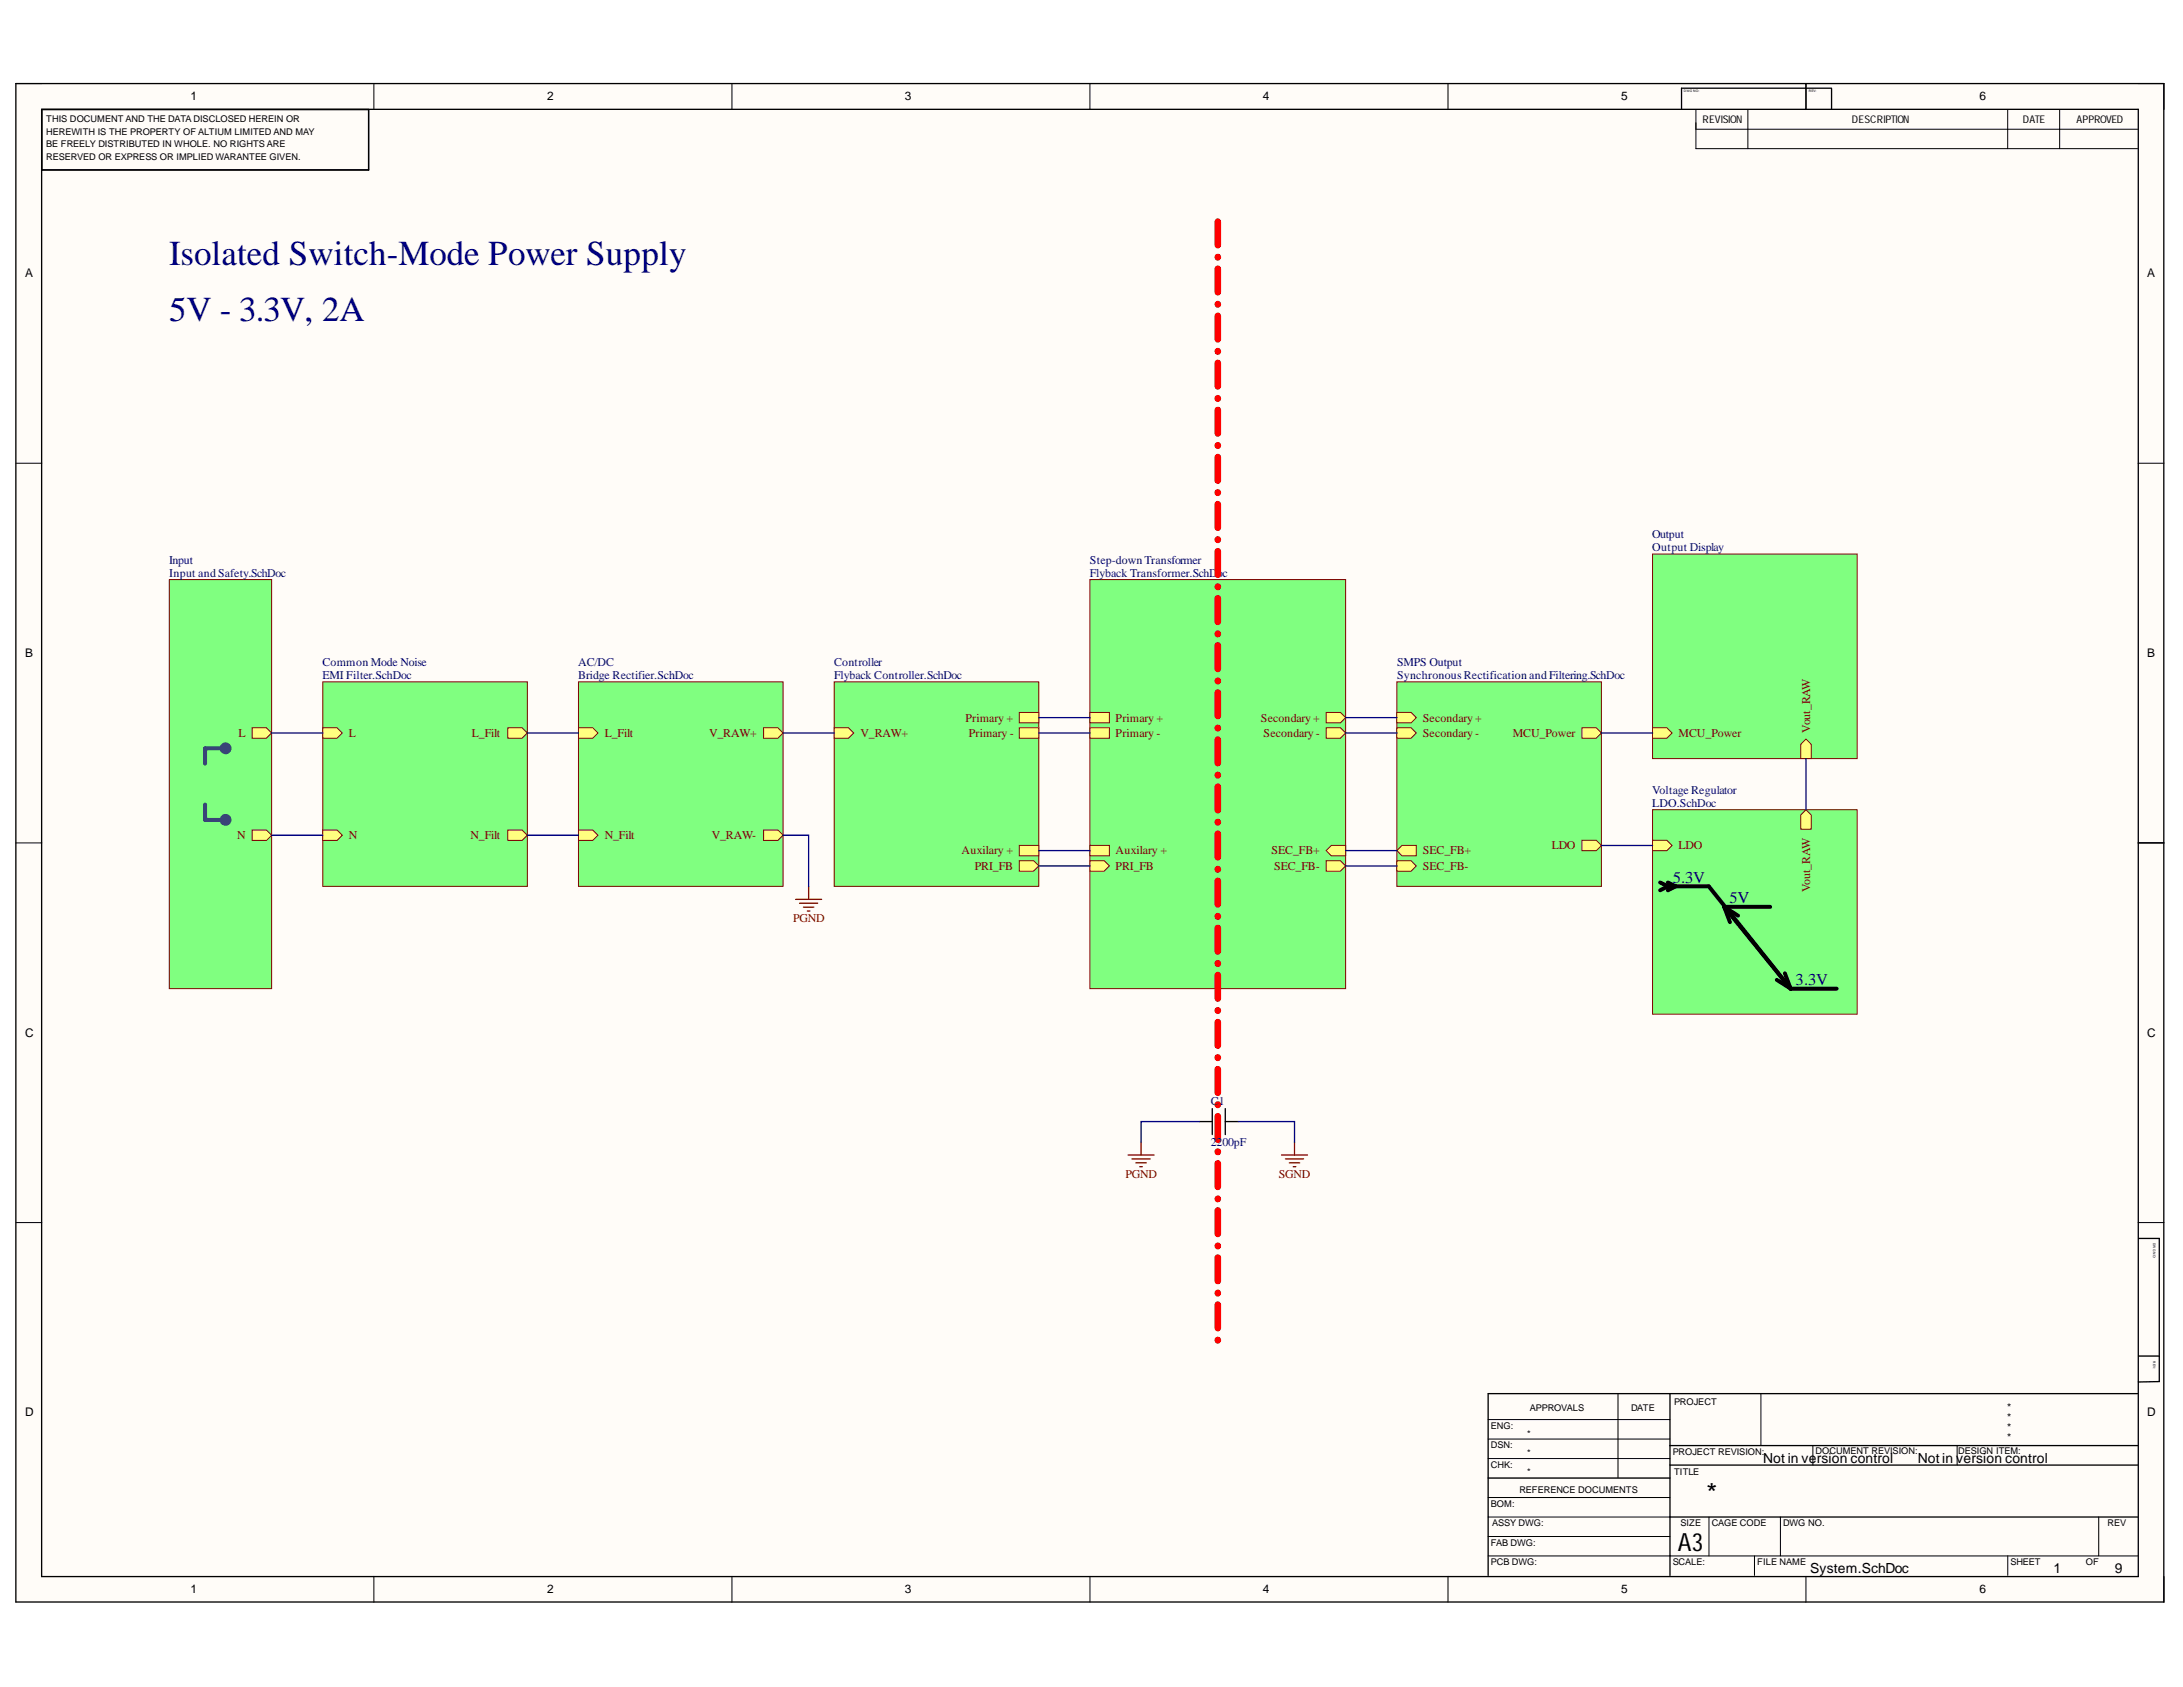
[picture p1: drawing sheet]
<svg xmlns="http://www.w3.org/2000/svg" width="279mm" height="216mm" viewBox="0 0 279 216" stroke-linecap="round" stroke-linejoin="round" font-family="sans-serif">
<defs><g id="words">
<g font-size="4.5" fill="#000080">
<text x="21.7" y="33.9">Isolated Switch-Mode Power Supply</text>
<text x="21.7" y="41.1">5V - 3.3V, 2A</text>
</g>
<text font-size="3.6" x="218.4" y="192.4">*</text>
<text font-size="3.2" x="214.8" y="198.5">A3</text>
<g font-size="2.1" fill="#000080">
<text x="214.1" y="113">5.3V</text>
<text x="221.4" y="115.6">5V</text>
<text x="229.8" y="126.1">3.3V</text>
</g>
<g font-size="1.8">
<text x="225.7" y="187.2">Not in ve</text>
<text x="232.5" y="187.2">rsion control</text>
<text x="245.5" y="187.2">Not in version control</text>
<text x="231.7" y="201.2">System.SchDoc</text>
<text x="262.8" y="201.2">1</text>
<text x="270.7" y="201.2">9</text>
</g>
<g font-size="1.5">
<text x="24.4" y="12.9">1</text>
<text x="70" y="12.9">2</text>
<text x="115.8" y="12.9">3</text>
<text x="161.6" y="12.9">4</text>
<text x="207.5" y="12.9">5</text>
<text x="253.3" y="12.9">6</text>
<text x="3.2" y="35.5">A</text>
<text x="274.8" y="35.5">A</text>
<text x="3.2" y="84.1">B</text>
<text x="274.8" y="84.1">B</text>
<text x="3.2" y="132.7">C</text>
<text x="274.8" y="132.7">C</text>
<text x="3.2" y="181.2">D</text>
<text x="274.8" y="181.2">D</text>
<text x="24.4" y="203.9">1</text>
<text x="70" y="203.9">2</text>
<text x="115.8" y="203.9">3</text>
<text x="161.6" y="203.9">4</text>
<text x="207.5" y="203.9">5</text>
<text x="253.3" y="203.9">6</text>
</g>
<g font-size="1.5" fill="#000080">
<text x="211.5" y="68.9">Output</text>
<text x="211.5" y="70.5">Output Display</text>
<text x="21.7" y="72.1">Input</text>
<text x="21.7" y="73.8">Input andSafety.SchDoc</text>
<text x="139.5" y="72.1">Step-down Transformer</text>
<text x="139.5" y="73.8">Flyback Transformer.SchDoc</text>
<text x="41.3" y="85.2">Common Mode Noise</text>
<text x="41.3" y="86.9">EMI Filter.SchDoc</text>
<text x="74" y="85.2">AC/DC</text>
<text x="74" y="86.9">Bridge Rectifier.SchDoc</text>
<text x="106.7" y="85.2">Controller</text>
<text x="106.7" y="86.9">Flyback Controller.SchDoc</text>
<text x="178.8" y="85.2">SMPS Output</text>
<text x="178.8" y="86.9">SynchronousRectification andFiltering.SchDoc</text>
<text x="211.5" y="101.6">Voltage Regulator</text>
<text x="211.5" y="103.2">LDO.SchDoc</text>
<text x="155" y="141.4">C1</text>
<text x="155" y="146.7">2200pF</text>
</g>
<g font-size="1.5" fill="#800000">
<text x="30.5" y="94.3">L</text>
<text x="44.7" y="94.3">L</text>
<text x="60.4" y="94.3">L_Filt</text>
<text x="77.4" y="94.3">L_Filt</text>
<text x="90.8" y="94.3">V_RAW+</text>
<text x="110.1" y="94.3">V_RAW+</text>
<text x="123.6" y="92.3">Primary +</text>
<text x="124" y="94.3">Primary -</text>
<text x="142.8" y="92.3">Primary +</text>
<text x="142.8" y="94.3">Primary -</text>
<text x="161.4" y="92.3">Secondary+</text>
<text x="161.7" y="94.3">Secondary-</text>
<text x="182.1" y="92.3">Secondary+</text>
<text x="182.1" y="94.3">Secondary-</text>
<text x="193.6" y="94.3">MCU_Power</text>
<text x="214.8" y="94.3">MCU_Power</text>
<text x="231.7" y="93.8" transform="rotate(-90 231.7 93.8)">Vout_RAW</text>
<text x="30.4" y="107.4">N</text>
<text x="44.7" y="107.4">N</text>
<text x="60.2" y="107.4">N_Filt</text>
<text x="77.4" y="107.4">N_Filt</text>
<text x="91.1" y="107.4">V_RAW-</text>
<text x="123.1" y="109.3">Auxilary +</text>
<text x="124.8" y="111.3">PRI_FB</text>
<text x="142.8" y="109.3">Auxilary +</text>
<text x="142.8" y="111.3">PRI_FB</text>
<text x="162.7" y="109.3">SEC_FB+</text>
<text x="163.1" y="111.3">SEC_FB-</text>
<text x="182.1" y="109.3">SEC_FB+</text>
<text x="182.1" y="111.3">SEC_FB-</text>
<text x="198.6" y="108.7">LDO</text>
<text x="214.8" y="108.7">LDO</text>
<text x="101.5" y="118">PGND</text>
<text x="231.7" y="114.2" transform="rotate(-90 231.7 114.2)">Vout_RAW</text>
<text x="144" y="150.8">PGND</text>
<text x="163.7" y="150.8">SGND</text>
</g>
<g font-size="1.4">
<text x="217.9" y="15.7">REVISION</text>
<text x="237" y="15.7">DESCRIPTION</text>
<text x="258.9" y="15.7">DATE</text>
<text x="265.8" y="15.7">APPROVED</text>
<text x="256.9" y="183.2">*</text>
<text x="256.9" y="184.4">*</text>
<text x="256.9" y="180.5">*</text>
<text x="256.9" y="181.8">*</text>
</g>
<g font-size="1.2">
<text x="5.9" y="15.6">THIS DOCUMENT AND THE DATA DISCLOSED HEREIN OR</text>
<text x="5.9" y="17.2">HEREWITH IS THE PROPERTY OF ALTIUM LIMITED AND MAY</text>
<text x="5.9" y="18.9">BE FREELY DISTRIBUTED IN WHOLE. NO RIGHTS ARE</text>
<text x="5.9" y="20.5">RESERVED OR EXPRESS OR IMPLIED WARANTEE GIVEN.</text>
<text x="214.3" y="179.8">PROJECT</text>
<text x="190.8" y="182.9">ENG:</text>
<text x="190.8" y="185.4">DSN:</text>
<text x="195.5" y="183.9">*</text>
<text x="195.8" y="180.5">APPROVALS</text>
<text x="208.8" y="180.5">DATE</text>
<text x="190.8" y="187.9">CHK:</text>
<text x="194.5" y="191">REFERENCE DOCUMENTS</text>
<text x="195.5" y="186.4">*</text>
<text x="195.5" y="188.7">*</text>
<text x="214.1" y="186.2">PROJECT REVISION:</text>
<text x="214.3" y="188.7">TITLE</text>
<text x="232.4" y="186">DOCUMENT REVISION:</text>
<text x="250.6" y="186">DESIGN ITEM:</text>
<text x="190.8" y="192.9">BOM:</text>
<text x="190.8" y="197.9">FAB DWG:</text>
<text x="191" y="195.3">ASSY DWG:</text>
<text x="215.1" y="195.3">SIZE</text>
<text x="219.1" y="195.3">CAGE CODE</text>
<text x="228.2" y="195.3">DWG NO.</text>
<text x="269.7" y="195.3">REV</text>
<text x="190.8" y="200.3">PCB DWG:</text>
<text x="214.1" y="200.3">SCALE:</text>
<text x="224.9" y="200.3">FILE NAME</text>
<text x="257.3" y="200.3">SHEET</text>
<text x="267" y="200.3">OF</text>
</g>
<g font-size=".4">
<text x="215.5" y="11.8">DWG NO:</text>
<text x="231.5" y="11.8">REV:</text>
<text x="275.6" y="159.1" transform="rotate(90 275.6 159.1)">DWG NO:</text>
<text x="275.6" y="174.2" transform="rotate(90 275.6 174.2)">REV:</text>
</g>
</g></defs>
<g fill="#fffcf8">
<path d="M2 10.7h275v194.4h-275z" fill-rule="evenodd"/>
<path d="M5.4 14h268.2v187.7h-268.2z" fill-rule="evenodd"/>
</g>
<g fill="none" stroke="#000" stroke-width=".13">
<path d="M2 10.7h3.4M47.9 10.7v3.3M93.7 10.7v3.3M139.5 10.7v3.3M185.3 10.7v3.3M217.1 14v5h56.5M217.1 16.5h56.5M223.7 14v5M231.1 10.7v3.3M257 14v5M263.6 14v5M273.6 10.7h3.4v3.3"/>
<path d="M2 59.3h3.4M273.6 59.3h3.4M2 107.9h3.4M273.6 107.9h3.4M2 156.5h3.4M273.6 156.5h3.4M207.1 178.4v10.8M225.4 178.4v6.6M190.5 199.1h83.1M190.5 184.2h23.2M190.5 181.7h23.2M190.5 186.7h23.2"/>
<path d="M190.5 194.1h23.2M190.5 191.7h23.2M190.5 196.6h23.2M218.7 194.1v5M224.6 199.1v2.5M227.9 194.1v5M232 185v2.5M250.5 185v2.5M257 199.1v2.5M268.6 194.1v5M47.9 201.7v3.4M93.7 201.7v3.4"/>
<path d="M139.5 201.7v3.4M185.3 201.7v3.4M231.1 201.7v3.4M277 201.7v3.4"/>
</g>
<g fill="none" stroke="#000" stroke-width=".17">
<path d="M2 10.7h274.9v194.3h-274.9zM5.3 14h268.4v187.8h-268.4zM5.3 14h41.9v7.8h-41.9M231.1 10.7v3.3M234.4 11.3h-19.2v2.6M234.4 11.4v2.6M273.7 107.9h3.3M273.7 158.5h2.7v18.3l-2.7 .1M213.7 178.4v23.2M273.6 178.4h-83.1v23.2M273.7 173.5h2.7M190.5 189.2h23.2"/>
<path d="M213.7 185h59.9M213.7 187.5h59.9M213.7 194.1h59.9"/>
</g>
<path d="M21.7 74.2h13.1v52.3h-13.1z" fill-rule="evenodd" fill="#80ff80"/>
<path d="M21.7 74.2h13.1v52.3h-13.1z" fill="none" stroke="#800000" stroke-width=".13"/>
<path d="M32.3 93.1h1.8l.7 .7-.7 .7h-1.8z" fill-rule="evenodd" fill="#ffff80"/>
<path d="M32.3 93.1h1.8l.7 .7-.7 .7h-1.8z" fill="none" stroke="#800000" stroke-width=".13"/>
<path d="M32.3 106.2h1.8l.7 .7-.7 .7h-1.8z" fill-rule="evenodd" fill="#ffff80"/>
<path d="M32.3 106.2h1.8l.7 .7-.7 .7h-1.8z" fill="none" stroke="#800000" stroke-width=".13"/>
<path d="M41.3 87.3h26.2v26.1h-26.2z" fill-rule="evenodd" fill="#80ff80"/>
<path d="M41.3 87.3h26.2v26.1h-26.2z" fill="none" stroke="#800000" stroke-width=".13"/>
<path d="M41.3 93.1h1.8l.7 .7-.7 .7h-1.8z" fill-rule="evenodd" fill="#ffff80"/>
<path d="M41.3 93.1h1.8l.7 .7-.7 .7h-1.8z" fill="none" stroke="#800000" stroke-width=".13"/>
<path d="M41.3 106.2h1.8l.7 .7-.7 .7h-1.8z" fill-rule="evenodd" fill="#ffff80"/>
<path d="M41.3 106.2h1.8l.7 .7-.7 .7h-1.8z" fill="none" stroke="#800000" stroke-width=".13"/>
<path d="M65 93.1h1.8l.7 .7-.7 .7h-1.8z" fill-rule="evenodd" fill="#ffff80"/>
<path d="M65 93.1h1.8l.7 .7-.7 .7h-1.8z" fill="none" stroke="#800000" stroke-width=".13"/>
<path d="M65 106.2h1.8l.7 .7-.7 .7h-1.8z" fill-rule="evenodd" fill="#ffff80"/>
<path d="M65 106.2h1.8l.7 .7-.7 .7h-1.8z" fill="none" stroke="#800000" stroke-width=".13"/>
<path d="M74 87.3h26.2v26.1h-26.2z" fill-rule="evenodd" fill="#80ff80"/>
<path d="M74 87.3h26.2v26.1h-26.2z" fill="none" stroke="#800000" stroke-width=".13"/>
<path d="M97.7 93.1h1.9l.6 .7-.6 .7h-1.9z" fill-rule="evenodd" fill="#ffff80"/>
<path d="M97.7 93.1h1.9l.6 .7-.6 .7h-1.9z" fill="none" stroke="#800000" stroke-width=".13"/>
<path d="M97.7 106.2h1.9l.6 .7-.6 .7h-1.9z" fill-rule="evenodd" fill="#ffff80"/>
<path d="M97.7 106.2h1.9l.6 .7-.6 .7h-1.9z" fill="none" stroke="#800000" stroke-width=".13"/>
<path d="M74 93.1h1.9l.6 .7-.6 .7h-1.9z" fill-rule="evenodd" fill="#ffff80"/>
<path d="M74 93.1h1.9l.6 .7-.6 .7h-1.9z" fill="none" stroke="#800000" stroke-width=".13"/>
<path d="M74 106.2h1.9l.6 .7-.6 .7h-1.9z" fill-rule="evenodd" fill="#ffff80"/>
<path d="M74 106.2h1.9l.6 .7-.6 .7h-1.9z" fill="none" stroke="#800000" stroke-width=".13"/>
<path d="M106.8 87.3h26.2v26.1h-26.2z" fill-rule="evenodd" fill="#80ff80"/>
<path d="M106.8 87.3h26.2v26.1h-26.2z" fill="none" stroke="#800000" stroke-width=".13"/>
<path d="M106.8 93.1h1.8l.7 .7-.7 .7h-1.8z" fill-rule="evenodd" fill="#ffff80"/>
<path d="M106.8 93.1h1.8l.7 .7-.7 .7h-1.8z" fill="none" stroke="#800000" stroke-width=".13"/>
<path d="M130.5 108.2h2.5v1.3h-2.5z" fill-rule="evenodd" fill="#ffff80"/>
<path d="M130.5 108.2h2.5v1.3h-2.5z" fill="none" stroke="#800000" stroke-width=".13"/>
<path d="M130.5 91.2h2.5v1.3h-2.5z" fill-rule="evenodd" fill="#ffff80"/>
<path d="M130.5 91.2h2.5v1.3h-2.5z" fill="none" stroke="#800000" stroke-width=".13"/>
<path d="M130.5 93.1h2.5v1.4h-2.5z" fill-rule="evenodd" fill="#ffff80"/>
<path d="M130.5 93.1h2.5v1.4h-2.5z" fill="none" stroke="#800000" stroke-width=".13"/>
<path d="M130.5 110.2h1.8l.7 .6-.7 .7h-1.8z" fill-rule="evenodd" fill="#ffff80"/>
<path d="M130.5 110.2h1.8l.7 .6-.7 .7h-1.8z" fill="none" stroke="#800000" stroke-width=".13"/>
<path d="M139.5 74.2h32.7v52.3h-32.7z" fill-rule="evenodd" fill="#80ff80"/>
<path d="M139.5 74.2h32.7v52.3h-32.7z" fill="none" stroke="#800000" stroke-width=".13"/>
<path d="M139.5 108.2h2.5v1.3h-2.5z" fill-rule="evenodd" fill="#ffff80"/>
<path d="M139.5 108.2h2.5v1.3h-2.5z" fill="none" stroke="#800000" stroke-width=".13"/>
<path d="M139.5 91.2h2.5v1.3h-2.5z" fill-rule="evenodd" fill="#ffff80"/>
<path d="M139.5 91.2h2.5v1.3h-2.5z" fill="none" stroke="#800000" stroke-width=".13"/>
<path d="M139.5 93.1h2.5v1.4h-2.5z" fill-rule="evenodd" fill="#ffff80"/>
<path d="M139.5 93.1h2.5v1.4h-2.5z" fill="none" stroke="#800000" stroke-width=".13"/>
<path d="M169.7 93.1h1.9l.6 .7-.6 .7h-1.9z" fill-rule="evenodd" fill="#ffff80"/>
<path d="M169.7 93.1h1.9l.6 .7-.6 .7h-1.9z" fill="none" stroke="#800000" stroke-width=".13"/>
<path d="M169.7 110.2h1.9l.6 .6-.6 .7h-1.9z" fill-rule="evenodd" fill="#ffff80"/>
<path d="M169.7 110.2h1.9l.6 .6-.6 .7h-1.9z" fill="none" stroke="#800000" stroke-width=".13"/>
<path d="M169.7 91.2h1.9l.6 .6-.6 .7h-1.9z" fill-rule="evenodd" fill="#ffff80"/>
<path d="M169.7 91.2h1.9l.6 .6-.6 .7h-1.9z" fill="none" stroke="#800000" stroke-width=".13"/>
<path d="M139.5 110.2h1.8l.7 .6-.7 .7h-1.8z" fill-rule="evenodd" fill="#ffff80"/>
<path d="M139.5 110.2h1.8l.7 .6-.7 .7h-1.8z" fill="none" stroke="#800000" stroke-width=".13"/>
<path d="M170.4 108.2h1.8v1.3h-1.8l-.7-.6z" fill-rule="evenodd" fill="#ffff80"/>
<path d="M170.4 108.2h1.8v1.3h-1.8l-.7-.6z" fill="none" stroke="#800000" stroke-width=".13"/>
<path d="M211.5 70.9h26.2v26.2h-26.2z" fill-rule="evenodd" fill="#80ff80"/>
<path d="M211.5 70.9h26.2v26.2h-26.2z" fill="none" stroke="#800000" stroke-width=".13"/>
<path d="M231.1 94.6l.7 .7v1.8h-1.3v-1.8z" fill-rule="evenodd" fill="#ffff80"/>
<path d="M231.1 94.6l.7 .7v1.8h-1.3v-1.8z" fill="none" stroke="#800000" stroke-width=".13"/>
<path d="M211.5 93.1h1.8l.7 .7-.7 .7h-1.8z" fill-rule="evenodd" fill="#ffff80"/>
<path d="M211.5 93.1h1.8l.7 .7-.7 .7h-1.8z" fill="none" stroke="#800000" stroke-width=".13"/>
<path d="M178.8 87.3h26.2v26.1h-26.2z" fill-rule="evenodd" fill="#80ff80"/>
<path d="M178.8 87.3h26.2v26.1h-26.2z" fill="none" stroke="#800000" stroke-width=".13"/>
<path d="M178.8 91.2h1.8l.7 .6-.7 .7h-1.8z" fill-rule="evenodd" fill="#ffff80"/>
<path d="M178.8 91.2h1.8l.7 .6-.7 .7h-1.8z" fill="none" stroke="#800000" stroke-width=".13"/>
<path d="M178.8 93.1h1.8l.7 .7-.7 .7h-1.8z" fill-rule="evenodd" fill="#ffff80"/>
<path d="M178.8 93.1h1.8l.7 .7-.7 .7h-1.8z" fill="none" stroke="#800000" stroke-width=".13"/>
<path d="M179.4 108.2h1.9v1.3h-1.9l-.6-.6z" fill-rule="evenodd" fill="#ffff80"/>
<path d="M179.4 108.2h1.9v1.3h-1.9l-.6-.6z" fill="none" stroke="#800000" stroke-width=".13"/>
<path d="M178.8 110.2h1.8l.7 .6-.7 .7h-1.8z" fill-rule="evenodd" fill="#ffff80"/>
<path d="M178.8 110.2h1.8l.7 .6-.7 .7h-1.8z" fill="none" stroke="#800000" stroke-width=".13"/>
<path d="M202.5 107.5h1.8l.7 .7-.7 .7h-1.8z" fill-rule="evenodd" fill="#ffff80"/>
<path d="M202.5 107.5h1.8l.7 .7-.7 .7h-1.8z" fill="none" stroke="#800000" stroke-width=".13"/>
<path d="M202.5 93.1h1.8l.7 .7-.7 .7h-1.8z" fill-rule="evenodd" fill="#ffff80"/>
<path d="M202.5 93.1h1.8l.7 .7-.7 .7h-1.8z" fill="none" stroke="#800000" stroke-width=".13"/>
<g fill="none" stroke="#f00" stroke-width=".85">
<path d="M155.9 28.4v3M155.9 32.9h.1M155.9 34.4v3M155.9 38.9v.1M155.9 40.4v3M155.9 44.9v.1M155.9 46.4v3.1M155.9 51h.1M155.9 52.5v3M155.9 57h.1M155.9 58.5v3M155.9 63v.1"/>
<path d="M155.9 64.5v3M155.9 69v.1M155.9 70.5v3.1M155.9 75.1h.1M155.9 76.6v3M155.9 81.1v.1M155.9 82.6v3M155.9 87.1v.1M155.9 88.6v3M155.9 93.1v.1M155.9 94.7v3M155.9 99.2h.1"/>
<path d="M155.9 100.7v3M155.9 105.2v.1M155.9 106.7v3M155.9 111.2v.1M155.9 112.7v3M155.9 117.2v.1M155.9 118.8v3M155.9 123.3h.1M155.9 124.8v3M155.9 129.3v.1M155.9 130.8v3M155.9 135.3v.1"/>
<path d="M155.9 136.8v3M155.9 141.4h.1M155.9 142.9v3M155.9 147.4h.1M155.9 148.9v3M155.9 153.4v.1M155.9 154.9v3M155.9 159.4v.1M155.9 160.9v3M155.9 165.5h.1M155.9 167v3M155.9 171.5h.1"/>
</g>
<path d="M28.9 95.8h-2.6v1.9" fill="none" stroke="#1c4587" stroke-width=".51"/>
<circle cx="28.9" cy="95.8" r=".5" fill="#1c4587"/>
<g fill="none" stroke="#1c4587" stroke-width=".51">
<path d="M26.3 103v1.9h2.6"/>
<circle cx="28.9" cy="95.8" r=".5"/>
</g>
<circle cx="28.9" cy="104.9" r=".5" fill="#1c4587"/>
<circle cx="28.9" cy="104.9" r=".5" fill="none" stroke="#1c4587" stroke-width=".51"/>
<g fill="none" stroke="#800000" stroke-width=".17">
<path d="M101.8 115.1h3.4M102.3 115.6h2.4M102.8 116.1h1.4M103.3 116.6h.4M103.5 113.4v1.7M144.4 147.8h3.3M144.9 148.3h2.3M145.4 148.8h1.3M145.9 149.3h.3M146 146.2v1.6M164 147.8h3.3M164.5 148.3h2.3"/>
<path d="M165 148.8h1.3M165.5 149.3h.4M165.7 146.2v1.6"/>
</g>
<path d="M153.5 143.5h1.7M155.2 141.9v3.3M156.8 141.9v3.3M156.8 143.5h1.7" fill="none" stroke="#000" stroke-width=".17"/>
<path d="M211.5 103.6h26.2v26.2h-26.2z" fill-rule="evenodd" fill="#80ff80"/>
<path d="M211.5 103.6h26.2v26.2h-26.2z" fill="none" stroke="#800000" stroke-width=".13"/>
<path d="M211.5 107.5h1.8l.7 .7-.7 .7h-1.8z" fill-rule="evenodd" fill="#ffff80"/>
<path d="M211.5 107.5h1.8l.7 .7-.7 .7h-1.8z" fill="none" stroke="#800000" stroke-width=".13"/>
<path d="M231.1 103.6l.7 .7v1.8h-1.3v-1.8z" fill-rule="evenodd" fill="#ffff80"/>
<path d="M231.1 103.6l.7 .7v1.8h-1.3v-1.8z" fill="none" stroke="#800000" stroke-width=".13"/>
<path d="M212.5 112.9l1 .5M213.5 113.4h5.2l10.5 13.1M213.5 113.4l-1 .5M213.5 112.9l1 .5-1 .5M220.7 116.1h5.9M220.7 116.1l8.5 10.4M220.7 116.1l.7 1.9M220.7 116.1l1.8 1.1M227.4 125.4l1.8 1.1M228.4 124.6l.8 1.9M229.2 126.5h5.9" fill="none" stroke="#000" stroke-width=".51"/>
<g fill="none" stroke="#000080" stroke-width=".17">
<path d="M34.8 93.8h6.5M67.5 93.8h6.5M100.2 93.8h6.6M133 93.8h6.5M133 91.8h6.5M172.2 93.8h6.6M172.2 91.8h6.6M205 93.8h6.5M231.1 97.1v6.5M34.8 106.9h6.5M67.5 106.9h6.5M100.2 106.9h3.3v6.5"/>
<path d="M133 108.9h6.5M133 110.8h6.5M172.2 108.9h6.6M172.2 110.8h6.6M205 108.2h6.5M153.5 143.5h-7.5v2.7M158.5 143.5h7.2v2.7"/>
</g>
<use href="#words"/>
</svg>
